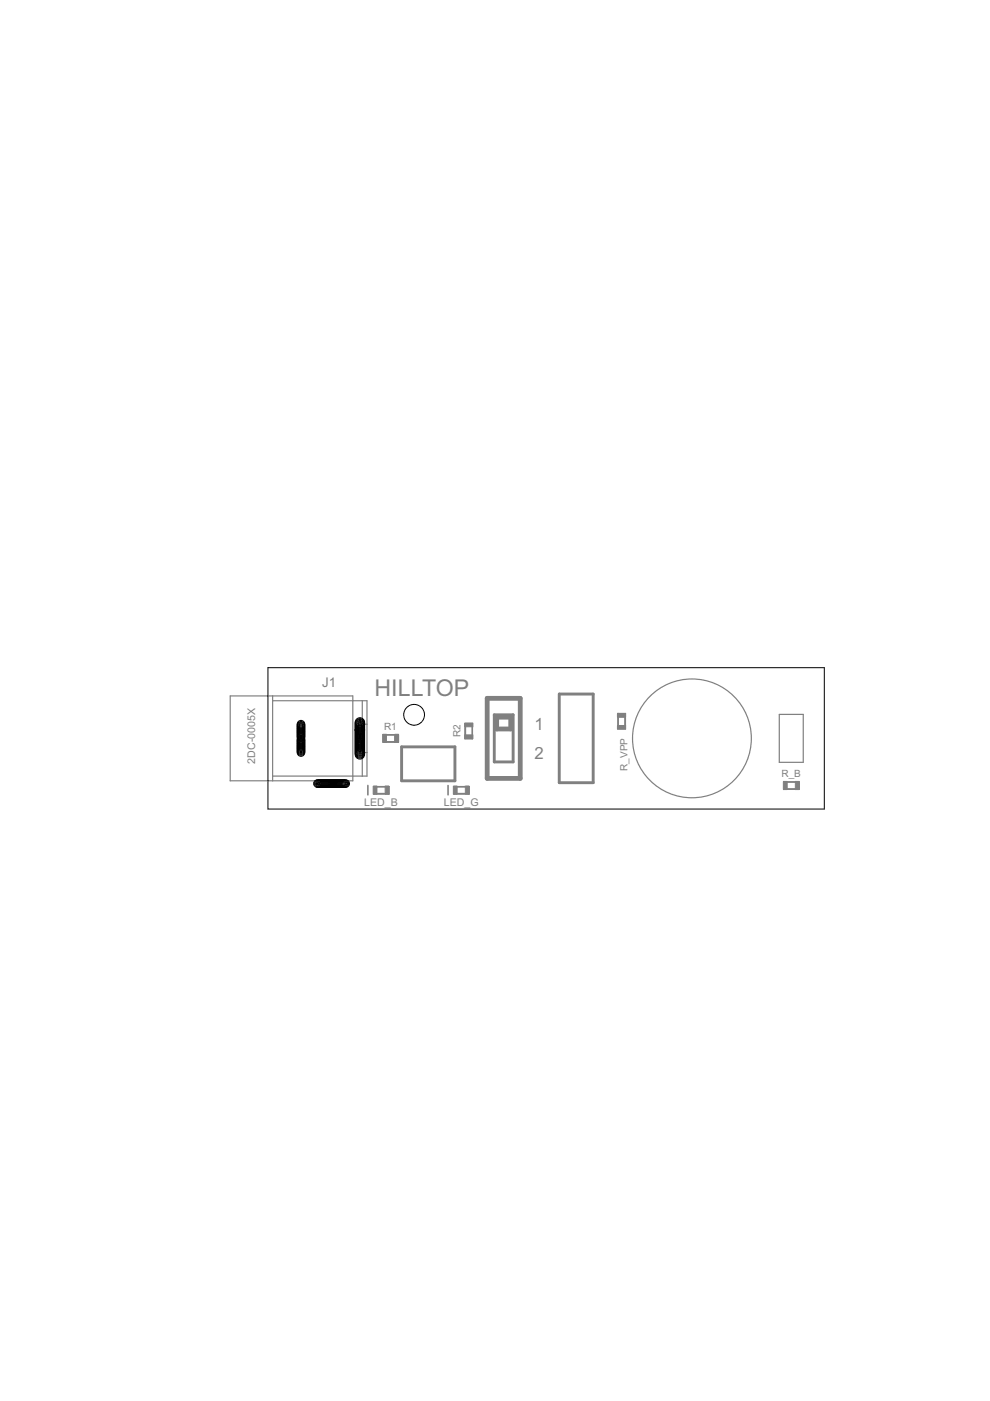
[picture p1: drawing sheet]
<svg xmlns="http://www.w3.org/2000/svg" width="210mm" height="297mm" viewBox="0 0 210 297" stroke-linecap="round" stroke-linejoin="round" font-family="sans-serif">
<defs><g id="words">
<text font-size="5.5" fill="#808080" x="79.4" y="147.6">HILLTOP</text>
<g font-size="4" fill="#808080">
<text x="113.3" y="154.8">1</text>
<text x="113.3" y="160.8">2</text>
</g>
<text font-size="3.2" fill="#808080" x="68.3" y="145.6">J1</text>
<g font-size="2.5" fill="#808080">
<text x="54.1" y="161.9" transform="rotate(-90 54.1 161.9)">2DC-0005X</text>
<text x="77.2" y="170.9">LED_B</text>
<text x="94.1" y="170.9">LED_G</text>
</g>
<g font-size="2.4" fill="#808080">
<text x="81.4" y="154.8">R1</text>
<text x="97.6" y="156.3" transform="rotate(-90 97.6 156.3)">R2</text>
<text x="133" y="163.4" transform="rotate(-90 133 163.4)">R_VPP</text>
<text x="165.7" y="164.8">R_B</text>
</g>
</g></defs>
<path d="M85.2 158.3h11.3v7.2h-11.3zM104.8 151.6h4v9.9h-4zM118.6 147.2h7.2v18.7h-7.2z" fill="none" stroke="#808080" stroke-width=".61"/>
<g fill="none" stroke="#808080" stroke-width=".25">
<path d="M48.8 147.6h26v17.9h-26zM57.8 148.6h20v15.9h-20M57.8 147.6v17.9M76.8 153.5h1M76.8 148.6v15.9M76.8 159.6h1M81.3 155.8h3.2v1.6h-3.2zM98.6 153.5h1.6v3.2h-1.6zM131 151.3h1.6v3.2h-1.6zM165.2 151.5h5.1v10.1h-5.1zM67.8 165.5v1h6v-1M79.3 166.8h3.2v1.6h-3.2z"/>
<path d="M96.3 166.8h3.2v1.6h-3.2zM166.3 165.8h3.2v1.6h-3.2z"/>
<circle cx="146.7" cy="156.5" r="12.6"/>
</g>
<path d="M78 166.5v2M95 166.5v2" fill="none" stroke="#808080" stroke-width=".34"/>
<path d="M103.3 148.1h7v16.9h-7zM105.3 152.1h3v2.5h-3z" fill="none" stroke="#808080" stroke-width="1"/>
<path d="M81.9 155.8h1.8M81.9 157.3h1.8M98.7 154.1v1.7M100.1 154.1v1.7M131.1 152.1v1.7M132.5 152.1v1.7M79.9 166.8h1.8M79.9 168.3h1.8M96.9 166.8h1.8M96.9 168.3h1.8M166.9 165.8h1.7M166.9 167.3h1.7" fill="none" stroke="#808080" stroke-width=".32"/>
<g fill="#808080" stroke="#808080" stroke-width=".21">
<path d="M166.1 165.7h.8v1.7h-.8z"/>
<path d="M168.6 165.7h.8v1.7h-.8z"/>
<path d="M130.9 153.8h1.8v.8h-1.8z"/>
<path d="M130.9 151.3h1.8v.8h-1.8z"/>
<path d="M81.1 155.7h.8v1.7h-.8z"/>
<path d="M83.7 155.7h.8v1.7h-.8z"/>
<path d="M98.5 153.3h1.8v.8h-1.8z"/>
<path d="M98.5 155.8h1.8v.8h-1.8z"/>
<path d="M79.1 166.7h.8v1.7h-.8z"/>
<path d="M81.7 166.7h.8v1.7h-.8z"/>
<path d="M96.1 166.7h.8v1.7h-.8z"/>
<path d="M98.7 166.7h.8v1.7h-.8z"/>
</g>
<g fill="none" stroke="#000" stroke-width=".21">
<path d="M56.8 141.6h118v29.9h-118z"/>
<circle cx="63.8" cy="157" r=".8"/>
<circle cx="63.8" cy="159.3" r=".8"/>
<circle cx="63.8" cy="156" r=".8"/>
<circle cx="63.8" cy="153.5" r=".8"/>
<circle cx="63.8" cy="157.5" r=".8"/>
<circle cx="63.8" cy="158.9" r=".8"/>
<circle cx="63.8" cy="154.7" r=".8"/>
<circle cx="63.8" cy="156.1" r=".8"/>
<circle cx="63.8" cy="154.6" r=".8"/>
<circle cx="63.8" cy="153.9" r=".8"/>
<circle cx="63.8" cy="157.8" r=".8"/>
<circle cx="63.8" cy="156.4" r=".8"/>
<circle cx="63.8" cy="155.7" r=".8"/>
<circle cx="63.8" cy="155.6" r=".8"/>
<circle cx="63.8" cy="155.3" r=".8"/>
<circle cx="63.8" cy="153.8" r=".8"/>
<circle cx="63.8" cy="157.1" r=".8"/>
<circle cx="63.8" cy="157.4" r=".8"/>
<circle cx="63.8" cy="157.9" r=".8"/>
<circle cx="63.8" cy="159.6" r=".8"/>
<circle cx="63.8" cy="158.2" r=".8"/>
<circle cx="63.8" cy="158.8" r=".8"/>
<circle cx="63.8" cy="158.3" r=".8"/>
<circle cx="63.8" cy="155" r=".8"/>
<circle cx="63.8" cy="154.3" r=".8"/>
<circle cx="63.8" cy="154.2" r=".8"/>
<circle cx="63.8" cy="159.2" r=".8"/>
<circle cx="63.8" cy="156.8" r=".8"/>
<circle cx="63.8" cy="158.5" r=".8"/>
<circle cx="63.8" cy="155.2" r=".8"/>
<circle cx="76.3" cy="154.2" r=".99"/>
<circle cx="76.3" cy="158.2" r=".99"/>
<circle cx="76.3" cy="155.6" r=".99"/>
<circle cx="76.3" cy="157.4" r=".99"/>
<circle cx="76.3" cy="156.1" r=".99"/>
<circle cx="76.3" cy="153.8" r=".99"/>
<circle cx="76.3" cy="159.7" r=".99"/>
<circle cx="76.3" cy="157.5" r=".99"/>
<circle cx="76.3" cy="155.2" r=".99"/>
<circle cx="76.3" cy="153.5" r=".99"/>
<circle cx="76.3" cy="157.1" r=".99"/>
<circle cx="76.3" cy="158.9" r=".99"/>
<circle cx="76.3" cy="157.9" r=".99"/>
<circle cx="76.3" cy="156.5" r=".99"/>
<circle cx="76.3" cy="155.3" r=".99"/>
<circle cx="76.3" cy="155" r=".99"/>
<circle cx="76.3" cy="154.3" r=".99"/>
<circle cx="76.3" cy="159.2" r=".99"/>
<circle cx="76.3" cy="159.6" r=".99"/>
<circle cx="76.3" cy="154.7" r=".99"/>
<circle cx="76.3" cy="153.2" r=".99"/>
<circle cx="76.3" cy="156.8" r=".99"/>
<circle cx="76.3" cy="157" r=".99"/>
<circle cx="76.3" cy="157.8" r=".99"/>
<circle cx="76.3" cy="158.8" r=".99"/>
<circle cx="76.3" cy="155.7" r=".99"/>
<circle cx="76.3" cy="154.6" r=".99"/>
<circle cx="76.3" cy="160" r=".99"/>
<circle cx="76.3" cy="156" r=".99"/>
<circle cx="76.3" cy="153.4" r=".99"/>
<circle cx="76.3" cy="158.5" r=".99"/>
<circle cx="76.3" cy="159.3" r=".99"/>
<circle cx="76.3" cy="156.4" r=".99"/>
<circle cx="76.3" cy="153.9" r=".99"/>
<circle cx="76.3" cy="158.3" r=".99"/>
<circle cx="87.8" cy="151.6" r="2.2"/>
<circle cx="67.3" cy="166.1" r=".8"/>
<circle cx="67.5" cy="166.1" r=".8"/>
<circle cx="67.7" cy="166.1" r=".8"/>
<circle cx="67.9" cy="166.1" r=".8"/>
<circle cx="68.1" cy="166.1" r=".8"/>
<circle cx="68.3" cy="166.1" r=".8"/>
<circle cx="68.5" cy="166.1" r=".8"/>
<circle cx="68.7" cy="166.1" r=".8"/>
<circle cx="68.9" cy="166.1" r=".8"/>
<circle cx="69.1" cy="166.1" r=".8"/>
<circle cx="69.3" cy="166.1" r=".8"/>
<circle cx="69.5" cy="166.1" r=".8"/>
<circle cx="69.7" cy="166.1" r=".8"/>
<circle cx="69.9" cy="166.1" r=".8"/>
<circle cx="70.1" cy="166.1" r=".8"/>
<circle cx="70.3" cy="166.1" r=".8"/>
<circle cx="70.5" cy="166.1" r=".8"/>
<circle cx="70.7" cy="166.1" r=".8"/>
<circle cx="70.9" cy="166.1" r=".8"/>
<circle cx="71.1" cy="166.1" r=".8"/>
<circle cx="71.3" cy="166.1" r=".8"/>
<circle cx="71.5" cy="166.1" r=".8"/>
<circle cx="71.7" cy="166.1" r=".8"/>
<circle cx="71.9" cy="166.1" r=".8"/>
<circle cx="72.1" cy="166.1" r=".8"/>
<circle cx="72.3" cy="166.1" r=".8"/>
<circle cx="72.5" cy="166.1" r=".8"/>
<circle cx="72.7" cy="166.1" r=".8"/>
<circle cx="72.9" cy="166.1" r=".8"/>
<circle cx="73.1" cy="166.1" r=".8"/>
<circle cx="73.3" cy="166.1" r=".8"/>
</g>
<use href="#words"/>
</svg>
